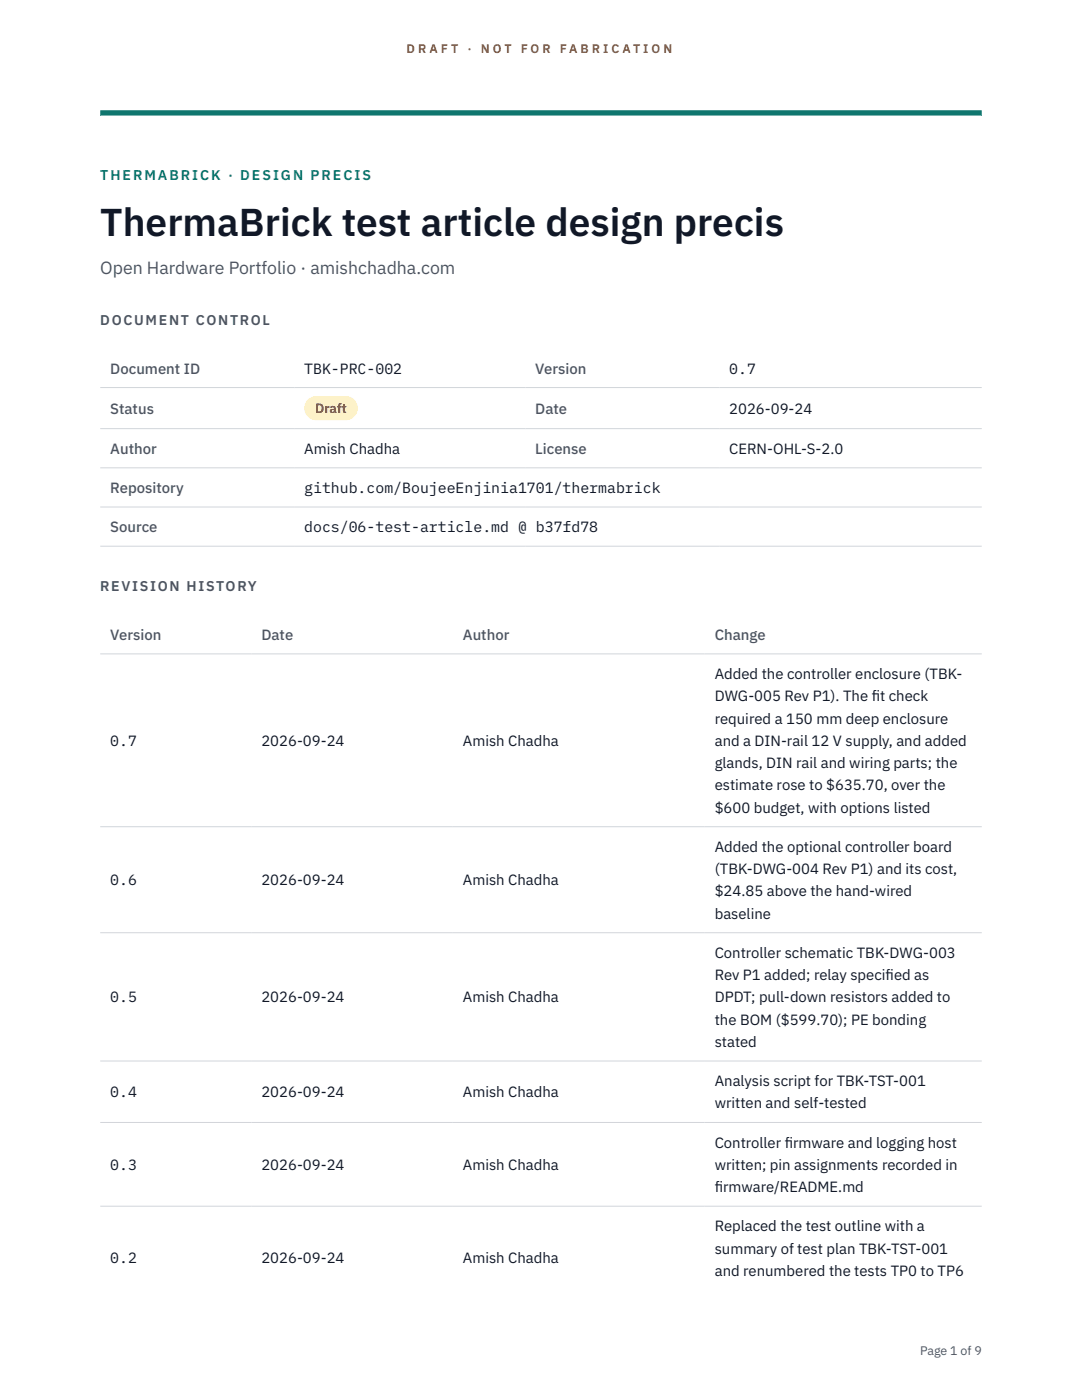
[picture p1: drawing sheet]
<svg xmlns="http://www.w3.org/2000/svg" width="216mm" height="279mm" viewBox="0 0 216 279" stroke-linecap="round" stroke-linejoin="round" font-family="sans-serif">
<defs><g id="words">
<text font-size="7.8" fill="#111827" x="20" y="47.1">ThermaBrick test article design precis</text>
<text font-size="3.5" fill="#4b5563" x="20" y="54.6">Open Hardware Portfolio · amishchadha.com</text>
<g font-size="3" fill="#4b5563">
<text x="22" y="74.5">Document ID</text>
<text x="106.8" y="74.5">Version</text>
<text x="22" y="82.6">Status</text>
<text x="106.8" y="82.6">Date</text>
<text x="22" y="90.6">Author</text>
<text x="106.8" y="90.6">License</text>
<text x="22" y="98.4">Repository</text>
<text x="22" y="106.2">Source</text>
<text x="22" y="127.7">Version</text>
<text x="52.2" y="127.7">Date</text>
<text x="92.4" y="127.7">Author</text>
<text x="142.6" y="127.7">Change</text>
</g>
<g font-size="3" fill="#111827">
<text x="60.7" y="74.5">TBK-PRC-002</text>
<text x="145.5" y="74.5">0.7</text>
<text x="145.5" y="82.6">2026-09-24</text>
<text x="60.7" y="90.6">Amish Chadha</text>
<text x="145.5" y="90.6">CERN-OHL-S-2.0</text>
<text x="60.7" y="98.4">github.com/BoujeeEnjinia1701/thermabrick</text>
<text x="60.7" y="106.2">docs/06-test-article.md @ b37fd78</text>
<text x="142.6" y="135.5">Added the controller enclosure (TBK-</text>
<text x="142.6" y="140">DWG-005 Rev P1). The f</text>
<text x="173.9" y="140">it check</text>
<text x="22" y="148.9">0.7</text>
<text x="52.2" y="148.9">2026-09-24</text>
<text x="92.4" y="148.9">Amish Chadha</text>
<text x="142.6" y="144.4">required a 150 mm deep enclosure</text>
<text x="142.6" y="148.9">and a DIN-rail 12 V supply, and added</text>
<text x="142.6" y="153.3">glands, DIN rail and wiring parts; the</text>
<text x="142.6" y="157.7">estimate rose to $635.70, over the</text>
<text x="142.6" y="162.2">$600 budget, with options listed</text>
<text x="142.6" y="170">Added the optional controller board</text>
<text x="22" y="176.7">0.6</text>
<text x="52.2" y="176.7">2026-09-24</text>
<text x="92.4" y="176.7">Amish Chadha</text>
<text x="142.6" y="174.5">(TBK-DWG-004 Rev P1) and its cost,</text>
<text x="142.6" y="178.9">$24.85 above the hand-wired</text>
<text x="142.6" y="183.3">baseline</text>
<text x="142.6" y="191.2">Controller schematic TBK-DWG-003</text>
<text x="142.6" y="195.6">Rev P1 added; relay specif</text>
<text x="176.7" y="195.6">ied as</text>
<text x="22" y="200.1">0.5</text>
<text x="52.2" y="200.1">2026-09-24</text>
<text x="92.4" y="200.1">Amish Chadha</text>
<text x="142.6" y="200.1">DPDT; pull-down resistors added to</text>
<text x="142.6" y="204.5">the BOM ($599.70); PE bonding</text>
<text x="142.6" y="208.9">stated</text>
<text x="22" y="219">0.4</text>
<text x="52.2" y="219">2026-09-24</text>
<text x="92.4" y="219">Amish Chadha</text>
<text x="142.6" y="216.8">Analysis script for TBK-TST-001</text>
<text x="142.6" y="221.2">written and self-tested</text>
<text x="22" y="233.5">0.3</text>
<text x="52.2" y="233.5">2026-09-24</text>
<text x="92.4" y="233.5">Amish Chadha</text>
<text x="142.6" y="229">Controller f</text>
<text x="142.6" y="233.5">written; pin assignments recorded in</text>
<text x="156.6" y="229">irmware and logging host</text>
<text x="142.6" y="237.9">f</text>
<text x="142.6" y="237.9">irmware/README.md</text>
<text x="142.6" y="245.7">Replaced the test outline with a</text>
<text x="142.6" y="250.2">summary of test plan TBK-TST-001</text>
<text x="22" y="252">0.2</text>
<text x="52.2" y="252">2026-09-24</text>
<text x="92.4" y="252">Amish Chadha</text>
<text x="142.6" y="254.6">and renumbered the tests TP0 to TP6</text>
</g>
<text font-size="2.8" fill="#0f766e" x="20" y="36">THERMABRICK · DESIGN PRECIS</text>
<g font-size="2.8" fill="#4b5563">
<text x="20" y="64.8">DOCUMENT CONTROL</text>
<text x="20" y="118">REVISION HISTORY</text>
</g>
<text font-size="2.7" fill="#92400e" x="62.9" y="82.5">Draft</text>
<g font-size="2.5" fill="#b45309">
<text x="81.1" y="10.5">D R A F T</text>
<text x="93.3" y="10.5">·</text>
<text x="95.9" y="10.5">N O T</text>
<text x="103.9" y="10.5">F O R</text>
<text x="111.7" y="10.5">F A B R I C A T I O N</text>
</g>
<text font-size="2.5" fill="#4b5563" x="183.6" y="270.3">Page 1 of 9</text>
</g></defs>
<path d="M20 23.1h175.9zM20 22h175.9v1.1h-175.9z" fill-rule="evenodd" fill="#0f766e"/>
<path d="M20 77.3h175.9M20 85.5h175.9M20 93.4h175.9M20 101.2h175.9M20 109h175.9M20 130.5h175.9M20 165h175.9M20 186.1h175.9M20 211.7h175.9M20 224h175.9M20 240.7h175.9" fill="none" stroke="#d1d5db" stroke-width=".2"/>
<path d="M60.7 79h10.7v4.9h-10.7z" fill="#fef3c7"/>
<use href="#words"/>
</svg>
